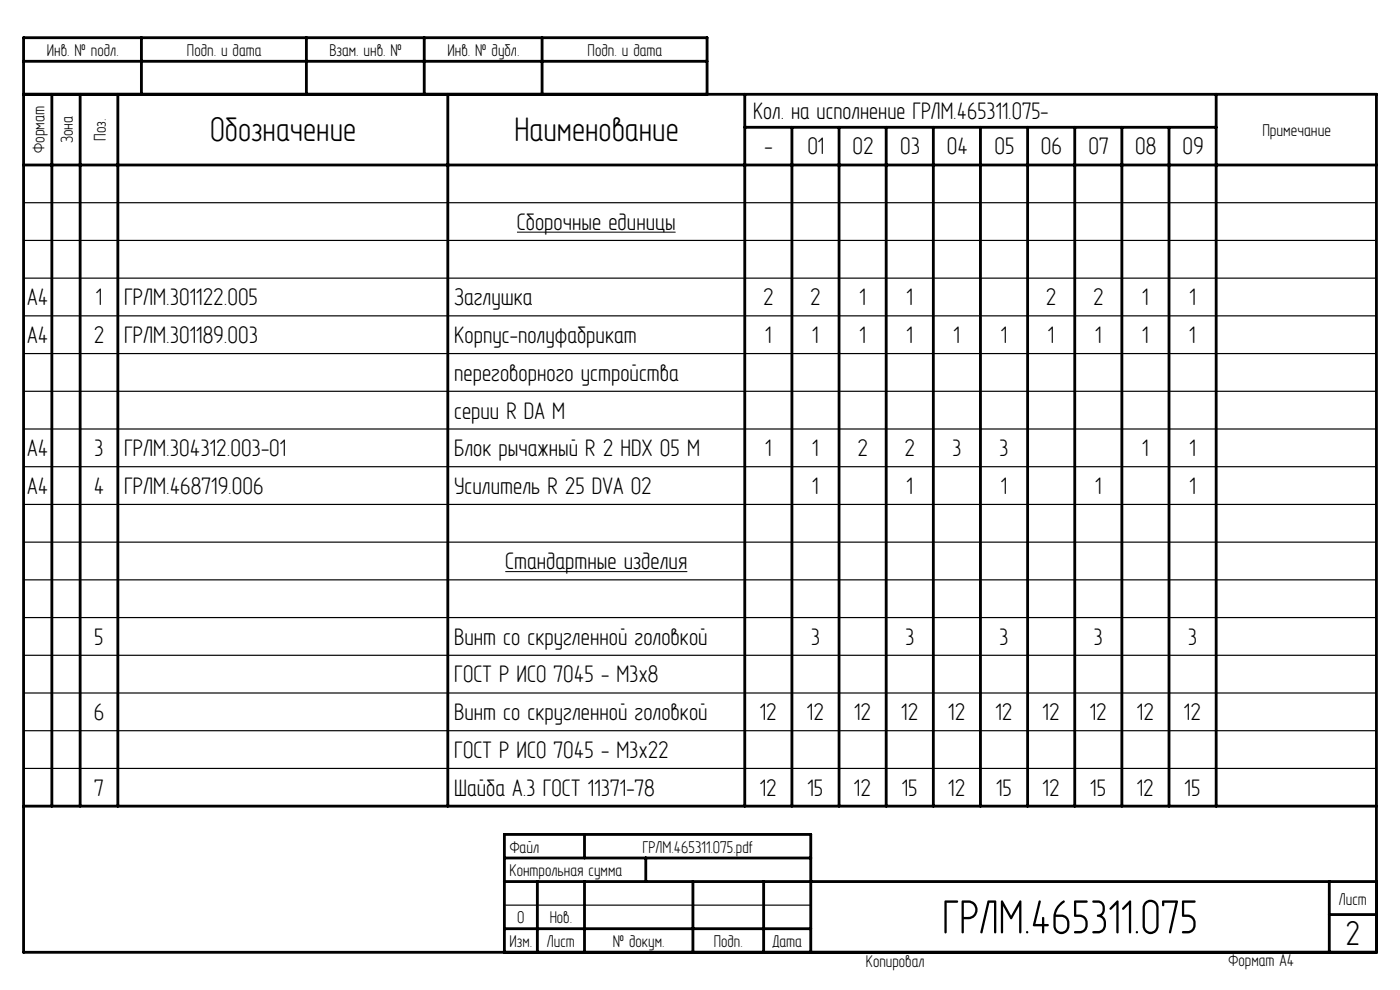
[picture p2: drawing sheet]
<svg xmlns="http://www.w3.org/2000/svg" width="297mm" height="210mm" viewBox="0 0 297 210" stroke-linecap="round" stroke-linejoin="round" font-family="sans-serif">
<defs><g id="words">
<text font-size="11" x="199.9" y="198">ГРЛМ.465311.075</text>
<g font-size="7.8">
<text x="44.6" y="30">Обозначение</text>
<text x="109.2" y="30">Наименование</text>
<text x="285.4" y="200.5">2</text>
</g>
<g font-size="5.5">
<text x="159.8" y="25.2">Кол. на исполнение ГРЛМ.465311.075-</text>
<text x="162.2" y="32.8">-</text>
<text x="171.3" y="32.8">01</text>
<text x="180.8" y="32.8">02</text>
<text x="191" y="32.8">03</text>
<text x="200.8" y="32.8">04</text>
<text x="211" y="32.8">05</text>
<text x="220.8" y="32.8">06</text>
<text x="230.9" y="32.8">07</text>
<text x="240.8" y="32.8">08</text>
<text x="250.8" y="32.8">09</text>
<text x="109.7" y="48.7">Сборочные единицы</text>
<text x="5.7" y="64.8">А4</text>
<text x="20.3" y="64.8">1</text>
<text x="26.3" y="64.8">ГРЛМ.301122.005</text>
<text x="96.3" y="64.8">Заглушка</text>
<text x="161.9" y="64.8">2</text>
<text x="171.9" y="64.8">2</text>
<text x="182.3" y="64.8">1</text>
<text x="192.3" y="64.8">1</text>
<text x="221.9" y="64.8">2</text>
<text x="231.9" y="64.8">2</text>
<text x="242.3" y="64.8">1</text>
<text x="252.3" y="64.8">1</text>
<text x="5.8" y="72.7">А4</text>
<text x="19.9" y="72.7">2</text>
<text x="26.3" y="72.7">ГРЛМ.301189.003</text>
<text x="96.3" y="72.7">Корпус-полуфабрикат</text>
<text x="162.3" y="72.7">1</text>
<text x="172.3" y="72.8">1</text>
<text x="182.3" y="72.8">1</text>
<text x="192.3" y="72.8">1</text>
<text x="202.3" y="72.8">1</text>
<text x="212.3" y="72.8">1</text>
<text x="222.3" y="72.8">1</text>
<text x="232.3" y="72.8">1</text>
<text x="242.3" y="72.8">1</text>
<text x="252.3" y="72.8">1</text>
<text x="96.3" y="80.8">переговорного устройства</text>
<text x="96.3" y="88.8">серии R DA M</text>
<text x="5.8" y="96.7">А4</text>
<text x="20" y="96.7">3</text>
<text x="26.3" y="96.7">ГРЛМ.304312.003-01</text>
<text x="96.3" y="96.7">Блок рычажный R 2 HDX 05 М</text>
<text x="162.3" y="96.7">1</text>
<text x="172.3" y="96.7">1</text>
<text x="181.9" y="96.7">2</text>
<text x="191.9" y="96.7">2</text>
<text x="202" y="96.7">3</text>
<text x="212" y="96.7">3</text>
<text x="242.3" y="96.7">1</text>
<text x="252.3" y="96.7">1</text>
<text x="5.8" y="104.8">А4</text>
<text x="19.9" y="104.8">4</text>
<text x="26.3" y="104.8">ГРЛМ.468719.006</text>
<text x="96.3" y="104.8">Усилитель R 25 DVA 02</text>
<text x="172.3" y="104.8">1</text>
<text x="192.3" y="104.8">1</text>
<text x="212.3" y="104.8">1</text>
<text x="232.3" y="104.8">1</text>
<text x="252.3" y="104.8">1</text>
<text x="107.2" y="120.7">Стандартные изделия</text>
<text x="20" y="136.8">5</text>
<text x="96.3" y="136.8">Винт со скругленной головкой</text>
<text x="172" y="136.8">3</text>
<text x="192" y="136.8">3</text>
<text x="212" y="136.8">3</text>
<text x="232" y="136.8">3</text>
<text x="252" y="136.8">3</text>
<text x="96.4" y="144.7">ГОСТ Р ИСО 7045 - M3x8</text>
<text x="19.9" y="152.8">6</text>
<text x="96.4" y="152.8">Винт со скругленной головкой</text>
<text x="161.2" y="152.8">12</text>
<text x="171.2" y="152.8">12</text>
<text x="181.2" y="152.8">12</text>
<text x="191.2" y="152.8">12</text>
<text x="201.2" y="152.8">12</text>
<text x="211.2" y="152.8">12</text>
<text x="221.2" y="152.8">12</text>
<text x="231.2" y="152.8">12</text>
<text x="241.2" y="152.8">12</text>
<text x="251.2" y="152.8">12</text>
<text x="96.4" y="160.8">ГОСТ Р ИСО 7045 - M3x22</text>
<text x="20" y="168.8">7</text>
<text x="96.3" y="168.8">Шайба A.3 ГОСТ 11371-78</text>
<text x="161.2" y="168.8">12</text>
<text x="171.3" y="168.8">15</text>
<text x="181.2" y="168.8">12</text>
<text x="191.3" y="168.8">15</text>
<text x="201.2" y="168.8">12</text>
<text x="211.3" y="168.8">15</text>
<text x="221.2" y="168.8">12</text>
<text x="231.3" y="168.8">15</text>
<text x="241.2" y="168.8">12</text>
<text x="251.3" y="168.8">15</text>
</g>
<g font-size="3.9">
<text x="9.9" y="11.9">Инв. № подл.</text>
<text x="39.7" y="11.9">Подп. и дата</text>
<text x="69.9" y="11.9">Взам. инв. №</text>
<text x="94.9" y="11.9">Инв. № дубл.</text>
<text x="124.7" y="11.9">Подп. и дата</text>
<text x="22.5" y="29.9" transform="rotate(-90 22.5 29.9)">Поз.</text>
<text x="267.8" y="28.9">Примечание</text>
<text x="9.5" y="32.5" transform="rotate(-90 9.5 32.5)">Формат</text>
<text x="15.5" y="30.4" transform="rotate(-90 15.5 30.4)">Зона</text>
<text x="108.1" y="185.9">Контрольная сумма</text>
<text x="108.1" y="180.9">Файл</text>
<text x="136.3" y="180.9">ГРЛМ.465311.075.pdf</text>
<text x="284" y="191.9">Лист</text>
<text x="109.7" y="195.9">0</text>
<text x="116.6" y="195.9">Нов.</text>
<text x="108.1" y="200.9">Изм.</text>
<text x="116" y="200.9">Лист</text>
<text x="130" y="200.9">№ докум.</text>
<text x="151.4" y="200.9">Подп.</text>
<text x="163.9" y="200.9">Дата</text>
<text x="183.7" y="205.1">Копировал</text>
<text x="260.6" y="204.9">Формат A4</text>
</g>
</g></defs>
<path d="M109.7 49.2h33.6M107.2 121.2h38.6" fill="none" stroke="#000" stroke-width=".21"/>
<g fill="none" stroke="#000" stroke-width=".25">
<path d="M5 43h287M5 51h287M5 59h287M5 67h287M5 75h287M5 83h287M5 91h287M5 99h287M5 107h287M5 115h287M5 123h287M5 131h287"/>
<path d="M5 139h287M5 147h287M5 155h287M5 163h287M107 192h65"/>
</g>
<g fill="none" stroke="#000" stroke-width=".6">
<path d="M5 13h145M30 8v12M65 8v12M90 8v12M115 8v12M5 20h287v182h-287v-194h145v12M5 35h287M11 20v151M17 20v151M25 20v151M95 20v151M158 20v151"/>
<path d="M158 27h100M168 27v144M178 27v144M188 27v144M198 27v144M208 27v144M218 27v144M228 27v144M238 27v144M248 27v144M258 20v151M5 171h287"/>
<path d="M124 177v5M107 187h185M107 197h65M107 182h65M114 187v15M124 187v15M137 182v5M147 187v15M162 187v15M282 194h10M282 187v15M107 202v-25h65v25"/>
</g>
<use href="#words"/>
</svg>
